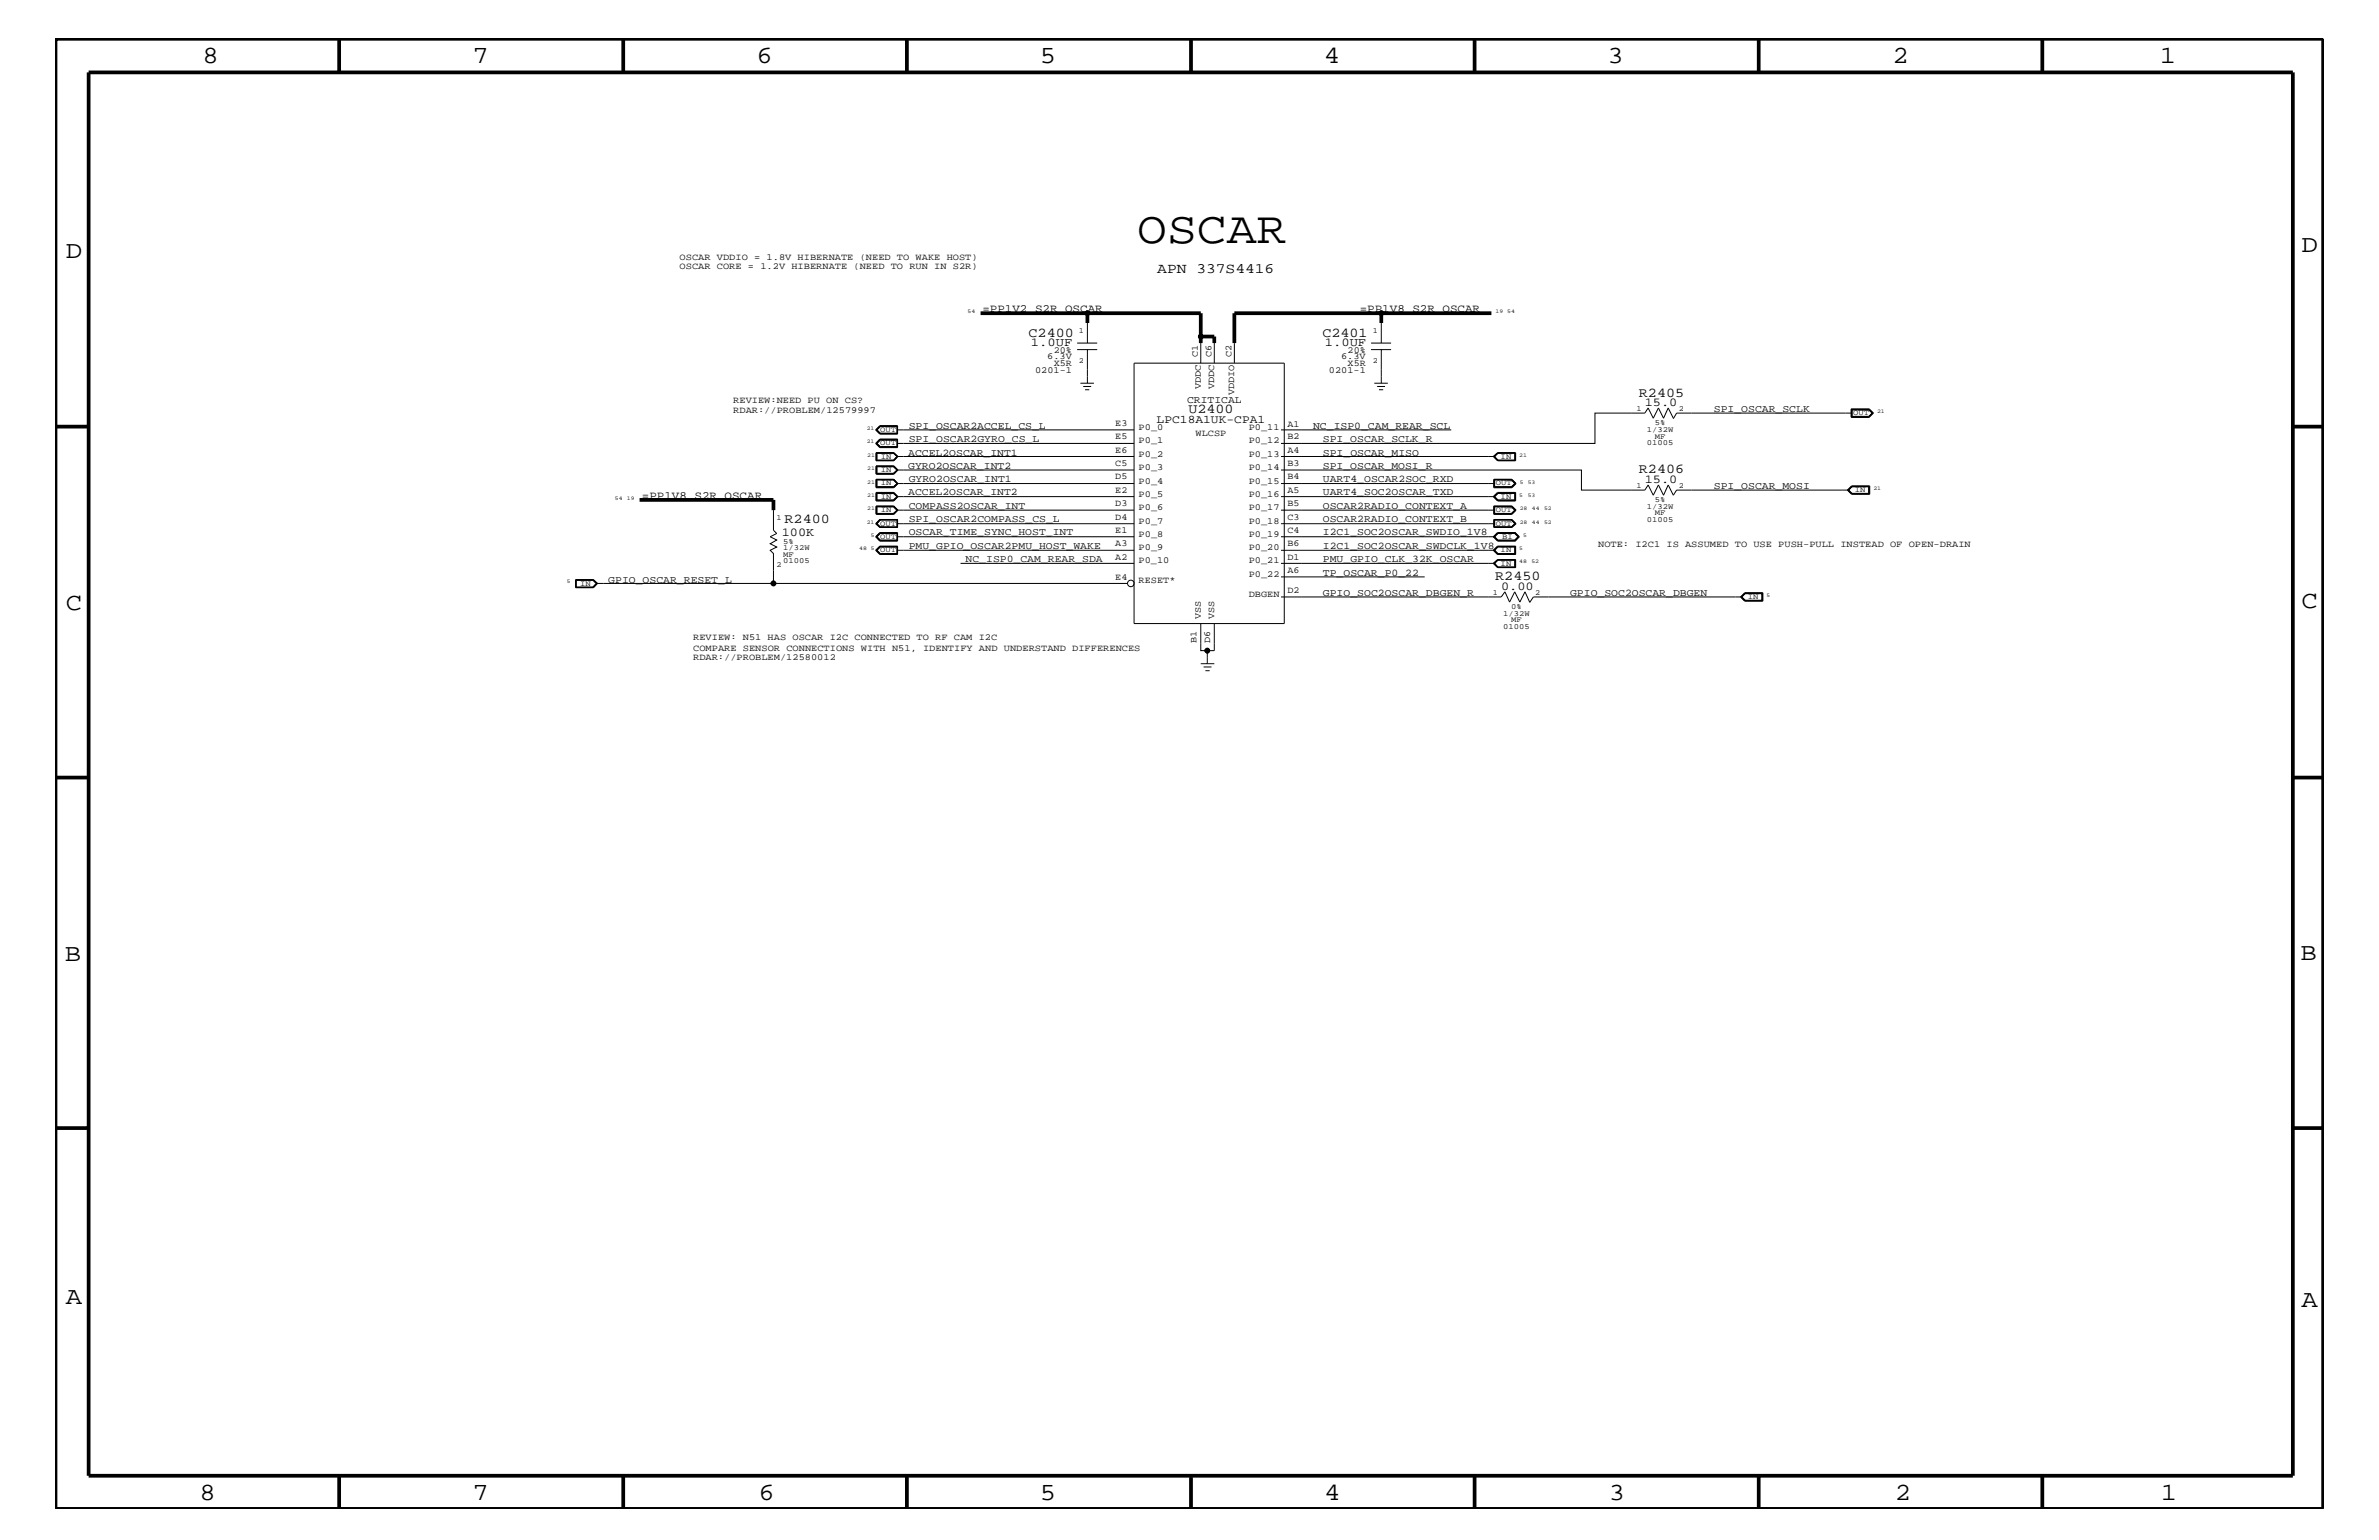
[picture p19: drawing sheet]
<svg xmlns="http://www.w3.org/2000/svg" width="432mm" height="279mm" viewBox="0 0 432 279" stroke-linecap="round" stroke-linejoin="round" font-family="sans-serif">
<defs><g id="words">
<text font-size="8.2" x="206.4" y="44.1">OSCAR</text>
<g font-size="4.5">
<text x="36.7" y="11.5">8</text>
<text x="85.8" y="11.5">7</text>
<text x="137.3" y="11.5">6</text>
<text x="188.7" y="11.5">5</text>
<text x="240.3" y="11.5">4</text>
<text x="291.8" y="11.5">3</text>
<text x="343.5" y="11.5">2</text>
<text x="392" y="11.5">1</text>
<text x="11.9" y="46.8">D</text>
<text x="417.7" y="45.7">D</text>
<text x="11.9" y="110.6">C</text>
<text x="417.7" y="110.3">C</text>
<text x="11.8" y="174.3">B</text>
<text x="417.6" y="174.2">B</text>
<text x="11.9" y="236.7">A</text>
<text x="417.7" y="237.1">A</text>
<text x="36.2" y="272.1">8</text>
<text x="85.8" y="272.1">7</text>
<text x="137.7" y="272.1">6</text>
<text x="188.7" y="272.1">5</text>
<text x="240.4" y="272.1">4</text>
<text x="292" y="272.1">3</text>
<text x="343.9" y="272.1">2</text>
<text x="392.2" y="272.1">1</text>
</g>
<text font-size="2.6" x="210.1" y="49.6">APN 337S4416</text>
<g font-size="2.5">
<text x="186.7" y="61.1">C2400</text>
<text x="240" y="61.1">C2401</text>
<text x="297.5" y="72">R2405</text>
<text x="215.7" y="75">U2400</text>
<text x="297.5" y="85.9">R2406</text>
<text x="142.4" y="94.9">R2400</text>
<text x="271.4" y="105.3">R2450</text>
</g>
<g font-size="2.2">
<text x="187.1" y="62.9">1.0UF</text>
<text x="240.5" y="62.9">1.0UF</text>
<text x="298.5" y="73.7">15.0</text>
<text x="298.5" y="87.6">15.0</text>
<text x="141.9" y="97.3">100K</text>
<text x="272.5" y="107">0.00</text>
</g>
<text font-size="2.1" x="209.9" y="76.8">LPC18A1UK-CPA1</text>
<g font-size="2">
<text x="178.3" y="56.6">=PP1V2_S2R_OSCAR</text>
<text x="246.8" y="56.6">=PP1V8_S2R_OSCAR</text>
<text x="116.5" y="90.5">=PP1V8_S2R_OSCAR</text>
</g>
<g font-size="1.9">
<text x="164.9" y="77.8">SPI_OSCAR2ACCEL_CS_L</text>
<text x="215.5" y="73.2">CRITICAL</text>
<text x="238.3" y="77.8">NC_ISP0_CAM_REAR_SCL</text>
<text x="311.1" y="74.7">SPI_OSCAR_SCLK</text>
<text x="164.8" y="82.7">ACCEL2OSCAR_INT1</text>
<text x="164.9" y="80.2">SPI_OSCAR2GYRO_CS_L</text>
<text x="240.1" y="80.2">SPI_OSCAR_SCLK_R</text>
<text x="240.1" y="82.7">SPI_OSCAR_MISO</text>
<text x="164.8" y="89.9">ACCEL2OSCAR_INT2</text>
<text x="164.8" y="85">GYRO2OSCAR_INT2</text>
<text x="164.9" y="87.5">GYRO2OSCAR_INT1</text>
<text x="240.1" y="87.5">UART4_OSCAR2SOC_RXD</text>
<text x="240.1" y="89.9">UART4_SOC2OSCAR_TXD</text>
<text x="240.1" y="85">SPI_OSCAR_MOSI_R</text>
<text x="311.1" y="88.7">SPI_OSCAR_MOSI</text>
<text x="164.9" y="92.3">COMPASS2OSCAR_INT</text>
<text x="164.9" y="94.8">SPI_OSCAR2COMPASS_CS_L</text>
<text x="240.1" y="92.3">OSCAR2RADIO_CONTEXT_A</text>
<text x="240.1" y="94.8">OSCAR2RADIO_CONTEXT_B</text>
<text x="164.9" y="97.1">OSCAR_TIME_SYNC_HOST_INT</text>
<text x="164.9" y="99.6">PMU_GPIO_OSCAR2PMU_HOST_WAKE</text>
<text x="240.1" y="99.6">I2C1_SOC2OSCAR_SWDCLK_1V8</text>
<text x="240.1" y="97.1">I2C1_SOC2OSCAR_SWDIO_1V8</text>
<text x="110.4" y="105.7">GPIO_OSCAR_RESET_L</text>
<text x="175.3" y="102.1">NC_ISP0_CAM_REAR_SDA</text>
<text x="240.1" y="104.4">TP_OSCAR_P0_22</text>
<text x="240.1" y="102.1">PMU_GPIO_CLK_32K_OSCAR</text>
<text x="240.1" y="108.1">GPIO_SOC2OSCAR_DBGEN_R</text>
<text x="285" y="108.1">GPIO_SOC2OSCAR_DBGEN</text>
</g>
<g font-size="1.7">
<text x="123.4" y="47.1">OSCAR VDDIO = 1.8V HIBERNATE (NEED TO WAKE HOST)</text>
<text x="123.4" y="48.9">OSCAR CORE = 1.2V HIBERNATE (NEED TO RUN IN S2R)</text>
<text x="190.1" y="65.1">6.3V</text>
<text x="191.3" y="64">20%</text>
<text x="217.4" y="64.7" transform="rotate(-90 217.4 64.7)">C1</text>
<text x="219.9" y="64.7" transform="rotate(-90 219.9 64.7)">C6</text>
<text x="223.5" y="64.7" transform="rotate(-90 223.5 64.7)">C2</text>
<text x="243.4" y="65.1">6.3V</text>
<text x="244.6" y="64">20%</text>
<text x="187.9" y="67.6">0201-1</text>
<text x="191.3" y="66.4">X5R</text>
<text x="217.9" y="70.6" transform="rotate(-90 217.9 70.6)">VDDC</text>
<text x="220.4" y="70.6" transform="rotate(-90 220.4 70.6)">VDDC</text>
<text x="224" y="71.7" transform="rotate(-90 224 71.7)">VDDIO</text>
<text x="241.2" y="67.6">0201-1</text>
<text x="244.6" y="66.4">X5R</text>
<text x="133.1" y="73.2">REVIEW:NEED PU ON CS?</text>
<text x="133.1" y="75">RDAR://PROBLEM/12579997</text>
<text x="202.4" y="77.3">E3</text>
<text x="233.7" y="77.4">A1</text>
<text x="202.4" y="82.2">E6</text>
<text x="202.4" y="79.7">E5</text>
<text x="206.7" y="82.8">P0_2</text>
<text x="206.7" y="80.5">P0_1</text>
<text x="206.7" y="78">P0_0</text>
<text x="217" y="79.2">WLCSP</text>
<text x="226.7" y="80.5">P0_12</text>
<text x="226.7" y="78">P0_11</text>
<text x="226.7" y="82.8">P0_13</text>
<text x="233.7" y="82.2">A4</text>
<text x="233.7" y="79.7">B2</text>
<text x="202.4" y="87">D5</text>
<text x="202.4" y="89.4">E2</text>
<text x="202.4" y="84.5">C5</text>
<text x="206.7" y="87.7">P0_4</text>
<text x="206.7" y="85.3">P0_3</text>
<text x="226.7" y="87.7">P0_15</text>
<text x="226.7" y="85.3">P0_14</text>
<text x="233.7" y="87">B4</text>
<text x="233.7" y="89.4">A5</text>
<text x="233.7" y="84.5">B3</text>
<text x="202.4" y="91.8">D3</text>
<text x="202.4" y="94.3">D4</text>
<text x="206.7" y="95">P0_7</text>
<text x="206.7" y="90.1">P0_5</text>
<text x="206.7" y="92.6">P0_6</text>
<text x="226.7" y="95">P0_18</text>
<text x="226.7" y="92.6">P0_17</text>
<text x="226.7" y="90.1">P0_16</text>
<text x="233.7" y="94.3">C3</text>
<text x="233.7" y="91.8">B5</text>
<text x="202.4" y="101.5">A2</text>
<text x="202.4" y="99.1">A3</text>
<text x="202.4" y="96.7">E1</text>
<text x="206.7" y="99.9">P0_9</text>
<text x="206.7" y="97.4">P0_8</text>
<text x="226.7" y="99.9">P0_20</text>
<text x="226.7" y="97.4">P0_19</text>
<text x="233.7" y="99.1">B6</text>
<text x="233.7" y="101.5">D1</text>
<text x="233.7" y="96.7">C4</text>
<text x="290.1" y="99.3">NOTE: I2C1 IS ASSUMED TO USE PUSH-PULL INSTEAD OF OPEN-DRAIN</text>
<text x="202.4" y="105.2">E4</text>
<text x="206.7" y="105.9">RESET*</text>
<text x="206.7" y="102.2">P0_10</text>
<text x="226.7" y="102.2">P0_21</text>
<text x="226.7" y="104.7">P0_22</text>
<text x="233.7" y="107.6">D2</text>
<text x="233.7" y="104">A6</text>
<text x="217.9" y="112.3" transform="rotate(-90 217.9 112.3)">VSS</text>
<text x="220.4" y="112.3" transform="rotate(-90 220.4 112.3)">VSS</text>
<text x="226.7" y="108.3">DBGEN</text>
<text x="125.8" y="118.1">COMPARE SENSOR CONNECTIONS WITH N51, IDENTIFY AND UNDERSTAND DIFFERENCES</text>
<text x="125.8" y="116.2">REVIEW: N51 HAS OSCAR I2C CONNECTED TO RF CAM I2C</text>
<text x="125.8" y="119.8">RDAR://PROBLEM/12580012</text>
<text x="217.2" y="116.6" transform="rotate(-90 217.2 116.6)">B1</text>
<text x="219.6" y="116.6" transform="rotate(-90 219.6 116.6)">D6</text>
</g>
<g font-size="1.4">
<text x="195.8" y="65.9">2</text>
<text x="195.8" y="60.4">1</text>
<text x="249.2" y="65.9">2</text>
<text x="249.2" y="60.4">1</text>
<text x="297" y="74.6">1</text>
<text x="300.4" y="77.2">5%</text>
<text x="304.7" y="74.6">2</text>
<text x="336.4" y="75.4">OUT</text>
<text x="159.8" y="80.8">OUT</text>
<text x="159.8" y="78.3">OUT</text>
<text x="159.9" y="83.3">IN</text>
<text x="272.4" y="83.3">IN</text>
<text x="298.9" y="80.8">01005</text>
<text x="298.9" y="78.3">1/32W</text>
<text x="300.4" y="79.6">MF</text>
<text x="159.9" y="88.1">IN</text>
<text x="159.9" y="85.6">IN</text>
<text x="271.5" y="88.1">OUT</text>
<text x="297" y="88.6">1</text>
<text x="304.7" y="88.6">2</text>
<text x="336.6" y="89.3">IN</text>
<text x="141" y="94.3">1</text>
<text x="159.8" y="95.4">OUT</text>
<text x="159.9" y="92.9">IN</text>
<text x="159.9" y="90.5">IN</text>
<text x="271.5" y="92.9">OUT</text>
<text x="271.5" y="95.4">OUT</text>
<text x="272.4" y="90.5">IN</text>
<text x="298.9" y="92.3">1/32W</text>
<text x="298.9" y="94.8">01005</text>
<text x="300.4" y="93.5">MF</text>
<text x="300.4" y="91.1">5%</text>
<text x="142.2" y="98.7">5%</text>
<text x="142.2" y="101">MF</text>
<text x="142.2" y="99.9">1/32W</text>
<text x="159.8" y="100.2">OUT</text>
<text x="159.8" y="97.7">OUT</text>
<text x="272.4" y="100.2">IN</text>
<text x="272.6" y="97.7">BI</text>
<text x="105.3" y="106.3">IN</text>
<text x="141" y="102.9">2</text>
<text x="142.2" y="102.2">01005</text>
<text x="270.9" y="108">1</text>
<text x="272.4" y="102.6">IN</text>
<text x="278.6" y="108">2</text>
<text x="272.8" y="111.7">1/32W</text>
<text x="274.3" y="112.9">MF</text>
<text x="274.3" y="110.5">0%</text>
<text x="317.2" y="108.7">IN</text>
<text x="272.8" y="114.2">01005</text>
</g>
<g font-size="1">
<text x="175.6" y="56.8">54</text>
<text x="271.4" y="56.8">19 54</text>
<text x="340.7" y="75">21</text>
<text x="157.3" y="80.5">21</text>
<text x="157.3" y="78">21</text>
<text x="157.4" y="82.8">21</text>
<text x="275.8" y="82.8">21</text>
<text x="157.4" y="87.7">21</text>
<text x="157.4" y="85.3">21</text>
<text x="275.8" y="87.7">5</text>
<text x="277.3" y="87.7">53</text>
<text x="340" y="88.9">21</text>
<text x="111.6" y="90.7">54</text>
<text x="113.8" y="90.7">19</text>
<text x="157.3" y="95">21</text>
<text x="157.4" y="92.6">21</text>
<text x="157.4" y="90.1">21</text>
<text x="275.8" y="90.1">5</text>
<text x="275.8" y="92.6">28</text>
<text x="275.8" y="95">28</text>
<text x="277.3" y="90.1">53</text>
<text x="278" y="92.6">44</text>
<text x="278" y="95">44</text>
<text x="280.2" y="92.6">52</text>
<text x="280.2" y="95">52</text>
<text x="156" y="99.9">48 5</text>
<text x="158.1" y="97.4">5</text>
<text x="275.8" y="99.9">5</text>
<text x="276.4" y="97.4">5</text>
<text x="102.9" y="105.9">5</text>
<text x="275.8" y="102.2">48</text>
<text x="278" y="102.2">52</text>
<text x="320.6" y="108.3">5</text>
</g>
</g></defs>
<g fill="none" stroke="#000" stroke-width=".18">
<path d="M197.4 58.6v3.6M250.7 58.6v3.6M159.7 77.2h3.2v1.6h-3.2l-.8-.8zM159.7 79.7h3.2v1.5h-3.2l-.8-.8zM159.7 79.7l-.7 .7 .7 .7h3.2M159.8 79.8h3v1.2h-3l-.7-.6zM159.8 77.3l-.7 .7 .7 .7M162.8 78h43M162.8 77.3v1.4M162.8 79.9h-3l-.6 .5 .6 .6M162.8 77.4h-3l-.6 .6 .6 .6h3M162.9 77.3h-3.2l-.7 .7 .7 .7h3.2"/>
<path d="M195.5 62.2h3.6M195.5 63.4h3.6M196.1 69.5h2.5M196.6 70.1h1.4M196.9 70.7h.8M197.4 63.4v6.1M205.8 65.9h27.3v47.2h-27.3zM217.9 62.2v3.7M220.4 62.2v3.7M224 62.2v3.7M232.5 78h30.9M248.9 63.4h3.6"/>
<path d="M248.9 62.2h3.6M249.4 69.5h2.5M250 70.1h1.4M250.3 70.7h.8M250.7 63.4v6.1M303.7 75.9l-.9-1.9-.9 1.9-.9-1.9-.9 1.9-1-1.9-.5 .9h-9.1v5.5h-57M336 74.2h3.3l.7 .7-.7 .8h-3.3zM336.1 74.4h3.1l.7 .5-.7 .7h-3.1zM336.1 74.9h-31.8l-.6 1.1M339.2 74.4l.6 .5-.6 .6h-3.1M339.2 75.7l.8-.8-.8-.6h-3.1v1.4M140.4 92.6v3.6l.6 .6-1.2 .6 1.2 .6-1.2 .7 1.2 .5-1.2 .6 .6 .6v5.5h-32.2"/>
<path d="M158.9 99.8l.8-.7h3.2v1.5h-3.2zM158.9 97.4l.8-.8h3.2v1.5h-3.2zM159 91.8h3.2l.8 .8-.8 .7h-3.2zM159 91.9h3.2M159 89.4h3.2l.7 .7-.7 .8M159 84.6h3.2M159 93.2h3.2M159 87h3.2l.8 .7-.8 .8h-3.2zM159 89.3h3.2l.8 .8-.8 .8h-3.2zM159 84.5h3.2l.8 .8-.8 .7h-3.2zM159 86h3.2M159.1 89.5h3.1l.6 .6-.6 .7h-3.1z"/>
<path d="M159.1 87.1h3.1l.6 .6-.6 .6h-3.1zM159.1 82.2h3.1l.6 .6-.6 .7h-3.1zM159.1 84.6v1.4M159.1 91.9v1.3M159.2 92h2.9l.7 .6-.7 .6h-2.9zM159.2 89.5v1.2h2.9l.7-.6M159.2 82.2v1.3M159.2 84.7h2.9l.7 .6-.7 .6h-2.9zM159.2 87.1v1.2M159.7 94.3l-.8 .7 .8 .7M159.7 94.3h3.2v1.4h-3.2M159.7 94.3l-.7 .7 .7 .7"/>
<path d="M159.8 94.3l-.6 .7 .6 .6M159.8 94.3h3v1.3h-3M159.8 99.2l-.7 .6 .7 .7M159.8 96.7l-.7 .7 .7 .7h3v-1.4M159.8 94.3l-.7 .7 .7 .6M162.1 89.5l.7 .6M162.1 87.1l.7 .6M162.1 82.2l.7 .6M162.2 87l.7 .7-.7 .7h-3.2M162.2 91.9l.7 .7-.7 .6M162.2 84.6l.7 .7-.7 .7M162.2 82.1l.7 .7-.7 .8"/>
<path d="M162.2 82.1l.8 .7-.8 .8M162.2 91.9l.6 .7M162.2 84.6l.6 .7M162.2 82.1h-3.2v1.5h3.2M162.8 92.6h43M162.8 95h43M162.8 82.8h43M162.8 99.8h43M162.8 97.4h43M162.8 87.7h43M162.8 90.1h43M162.8 85.3h43"/>
<path d="M162.8 80.4h43M162.8 99.2v1.3M162.8 87.7l-.7 .6M162.8 82.8l-.7 .7M162.8 92.6l-.6 .6M162.8 85.3l-.6 .7M162.8 99.2h-3l-.6 .6 .6 .6h3M162.8 96.8h-3l-.6 .6 .6 .6h3M162.9 99.2h-3.2l-.7 .6 .7 .7h3.2M162.9 96.7h-3.2l-.7 .7 .7 .7M232.5 85.3h54.5v3.6h11.6l.5-.9 1 1.8 .9-1.8 .9 1.8 .9-1.8 .9 1.8 .6-.9h31.3M232.5 92.6h38.8"/>
<path d="M232.5 95h38.8M232.5 82.8h38.8M232.5 99.8h38.8M232.5 97.4h38.8M232.5 87.7h38.8M232.5 90.1h38.8M271 82.8l.8-.7h3.3v1.5h-3.3zM271 90.1l.8-.8h3.3v1.6h-3.3zM271 99.8l.8-.7h3.3v1.5h-3.3zM271.1 97.4l.8-.7h3.1l.7 .7-.7 .7h-3.1zM271.1 87h3.3l.8 .7-.8 .8h-3.3zM271.1 91.8h3.3l.8 .8-.8 .7h-3.3z"/>
<path d="M271.1 94.3h3.3l.8 .7-.8 .7h-3.3zM271.2 94.3h3.1M271.2 87.1h3.1M271.2 97.4l.7-.7h3l.7 .7-.7 .7h-3zM271.2 94.3v1.4M271.2 95.6h3.1M271.2 88.3h3.1M271.3 92h3l.6 .6-.6 .6h-3zM271.3 99.8l.6-.6h3v1.2h-3zM271.3 87.1v1.2M271.3 94.3v1.3M271.8 96.6h3.2l.8 .8-.8 .7h-3.2l-.8-.7z"/>
<path d="M271.9 82.2l-.6 .6 .6 .7M271.9 89.5l-.6 .6 .6 .6h3v-1.2M271.9 89.5h3.1M271.9 90.9l-.8-.8 .8-.7h3.1v1.5M271.9 99.2h3.1v1.3h-3.1M271.9 82.2h3.1M271.9 82.1l-.8 .7 .8 .8M271.9 99.2l-.8 .6 .8 .7M271.9 82.2l-.7 .6 .7 .7M271.9 89.5l-.7 .6 .7 .7h3.1M271.9 99.2l-.7 .6 .7 .7M271.9 96.8h3l.6 .6-.6 .6h-3l-.6-.6z"/>
<path d="M271.9 83.5h3.1M274.3 91.9h-3.1v1.3h3.1M274.3 91.9l.8 .7-.8 .6M274.3 87l.8 .7-.8 .7h-3.1v-1.4M274.3 94.3l.8 .7-.8 .7M274.3 91.9l.7 .7-.7 .6M274.3 94.3l.7 .7-.7 .6M274.3 87.1l.7 .6-.7 .6M274.3 94.3l.6 .7-.6 .6M274.3 87.1l.6 .6-.6 .6M274.9 82.2v1.3M275 82.1v1.5"/>
<path d="M335.3 88.9l.8-.7h3.3v1.5h-3.3zM336.1 88.2h3.2v1.4h-3.2M336.1 88.2l-.6 .7 .6 .7M336.1 88.2l-.7 .7 .7 .7M339.2 88.3h-3.1l-.5 .6 .5 .6h3.1M339.2 88.2v1.4M107.6 105.3l.7 .6-.7 .6M107.6 105.3l.6 .6M107.6 105.3h-3v1.2h3M107.7 105.2l.7 .7-.7 .7M107.7 105.2l.8 .7-.8 .7M107.7 105.2h-3.2v1.4h3.2"/>
<path d="M108.2 105.9l-.6 .6M140.4 105.9h64.2M174.3 102.2h31.5M217.9 113.1v4.9h1.2M219.1 118v2.4M220.4 113.1v4.9h-1.3M232.5 108.3h40l.7-.9 .8 1.8 .9-1.8 1 1.8 .9-1.8 .8 1.8M232.5 102.2h38.8M232.5 104.7h26.1M271 102.2l.8-.7h3.3v1.5h-3.3zM271.2 102.2l.7 .7M271.9 101.6l-.6 .6 .6 .7"/>
<path d="M271.9 101.6h3.1M271.9 101.5l-.8 .7 .8 .8M271.9 101.6l-.7 .6M271.9 102.9h3.1M274.9 101.6v1.3M275 101.5v1.5M315.9 108.3l.8-.8h3.3v1.6h-3.3zM316.2 108.3h-37.9l-.7 1M316.7 107.6h3.2v1.4h-3.2l-.7-.7zM316.8 107.6l-.7 .7 .7 .7M319.8 107.6v1.4M319.8 107.7h-3l-.6 .6 .6 .6h3"/>
<path d="M217.9 120.4h2.5M218.5 121h1.4M218.8 121.7h.8"/>
<circle cx="197.4" cy="56.8" r=".42"/>
<circle cx="250.7" cy="56.8" r=".42"/>
<circle cx="217.9" cy="61.1" r=".42"/>
<circle cx="140.4" cy="105.9" r=".42"/>
<circle cx="205.2" cy="105.9" r=".59"/>
<circle cx="219.1" cy="118" r=".42"/>
</g>
<g fill="none" stroke="#000" stroke-width=".68" stroke-linecap="butt">
<path d="M10.1 7h411.6v266.8h-411.6zM16.1 13.1h400.1v254.6h-400.1zM61.6 7v6.1M113.1 7v6.1M164.6 7v6.1M216.2 7v6.1M267.6 7v6.1M319.2 7v6.1M370.7 7v6.1M178 56.8h39.9v4.3h2.5v1.1M197.4 56.8v1.8M250.7 58.6v-1.8h-26.7v5.4"/>
<path d="M250.7 56.8h20M10.1 77.4h6M217.9 61.1v1.1M416.2 77.4h5.5M116.1 90.7h24.3v1.9M10.1 141.1h6M416.2 141.1h5.5M10.1 204.7h6M416.2 204.7h5.5M61.6 267.7v6.1M113.1 267.7v6.1M164.6 267.7v6.1"/>
<path d="M216.2 268v5.8M267.6 267.7v6.1M319.2 267.7v6.1M370.7 267.7v6.1"/>
</g>
<g fill="#000">
<circle cx="197.4" cy="56.8" r=".42"/>
<circle cx="250.7" cy="56.8" r=".42"/>
<circle cx="217.9" cy="61.1" r=".42"/>
<circle cx="140.4" cy="105.9" r=".42"/>
<circle cx="219.1" cy="118" r=".42"/>
</g>
<use href="#words"/>
</svg>
